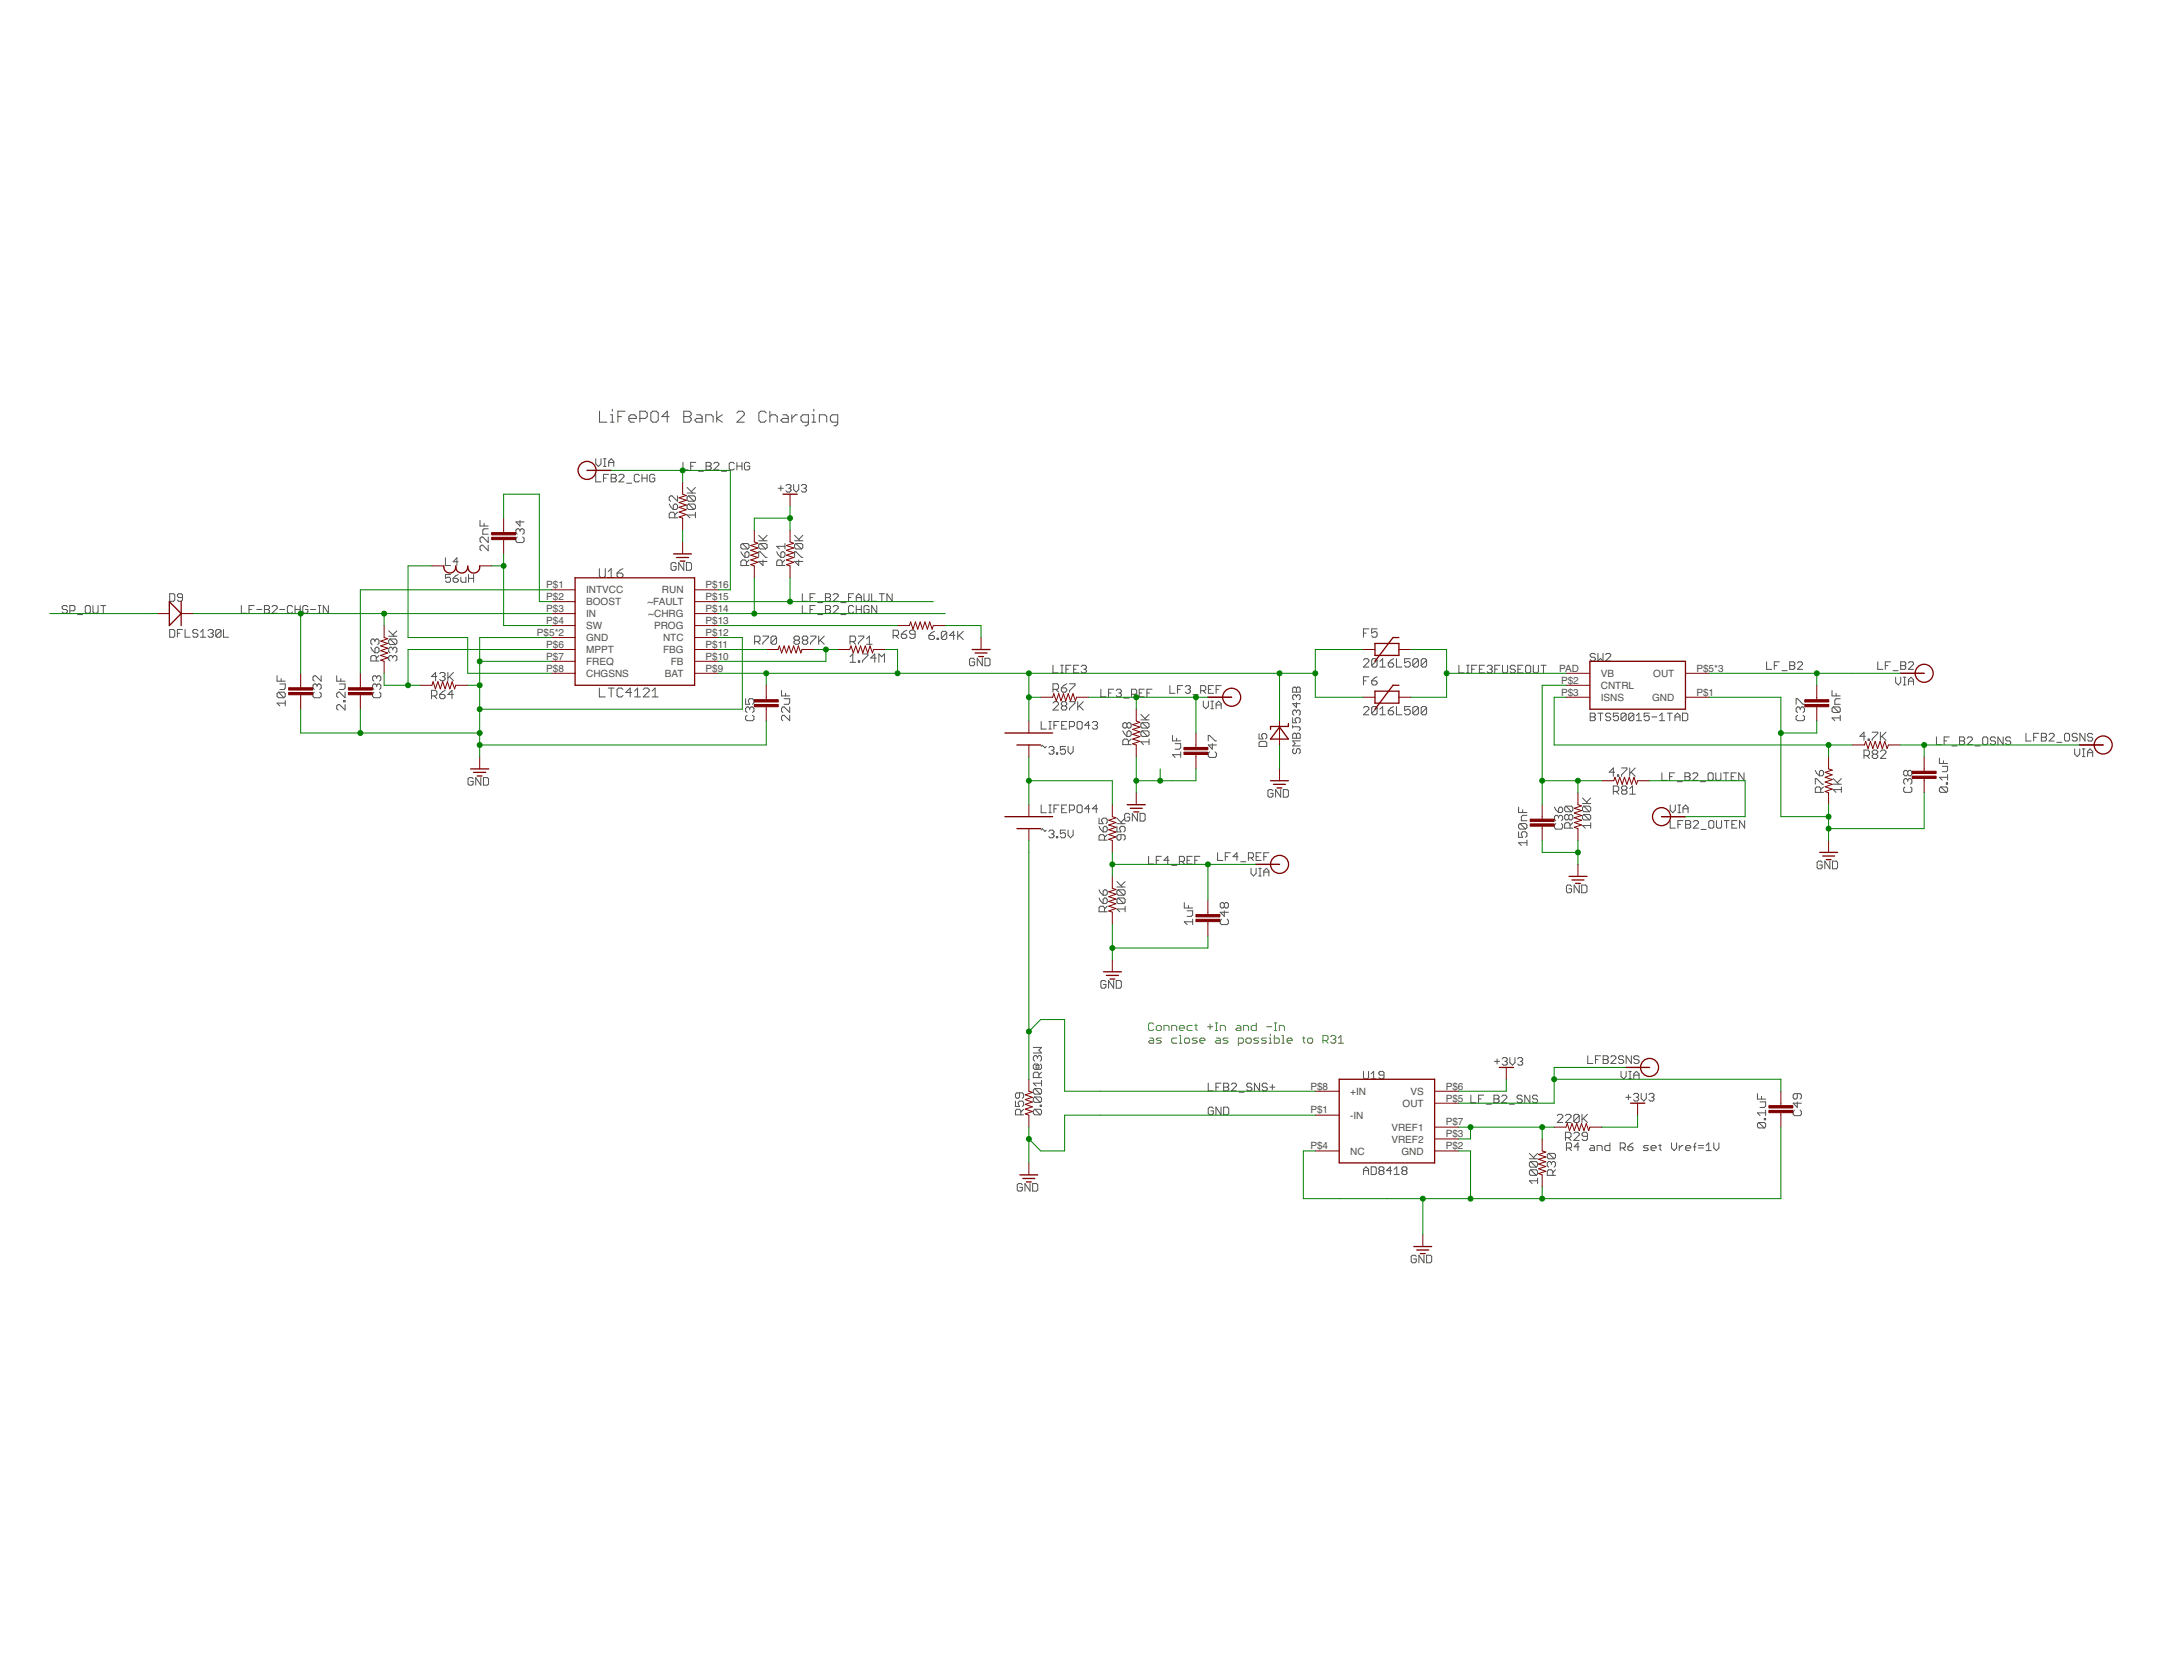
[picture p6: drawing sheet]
<svg xmlns="http://www.w3.org/2000/svg" width="279mm" height="216mm" viewBox="0 0 279 216" stroke-linecap="round" stroke-linejoin="round" font-family="sans-serif">
<defs><g id="words">
<g font-size="1.3" fill="#505050">
<text x="70.5" y="75.9">P$1</text>
<text x="70.5" y="77.4">P$2</text>
<text x="75.7" y="76.6">INTVCC</text>
<text x="85.5" y="76.6">RUN</text>
<text x="91.1" y="77.4">P$15</text>
<text x="91.1" y="75.9">P$16</text>
<text x="69.3" y="82.1">P$5*2</text>
<text x="70.5" y="79">P$3</text>
<text x="70.5" y="80.5">P$4</text>
<text x="70.5" y="83.6">P$6</text>
<text x="75.7" y="78.1">BOOST</text>
<text x="75.7" y="79.7">IN</text>
<text x="75.7" y="81.2">SW</text>
<text x="75.7" y="82.7">GND</text>
<text x="83.6" y="78.1">~FAULT</text>
<text x="83.7" y="79.7">~CHRG</text>
<text x="84.4" y="81.2">PROG</text>
<text x="85.6" y="82.7">NTC</text>
<text x="91.1" y="83.6">P$11</text>
<text x="91.1" y="82.1">P$12</text>
<text x="91.1" y="80.5">P$13</text>
<text x="91.1" y="79">P$14</text>
<text x="70.5" y="85.1">P$7</text>
<text x="70.5" y="86.7">P$8</text>
<text x="75.7" y="84.3">MPPT</text>
<text x="75.7" y="85.8">FREQ</text>
<text x="75.7" y="87.4">CHGSNS</text>
<text x="85.6" y="84.3">FBG</text>
<text x="85.8" y="87.4">BAT</text>
<text x="86.6" y="85.8">FB</text>
<text x="91.1" y="86.7">P$9</text>
<text x="91.1" y="85.1">P$10</text>
<text x="201.3" y="86.7">PAD</text>
<text x="201.6" y="88.2">P$2</text>
<text x="201.6" y="89.8">P$3</text>
<text x="206.7" y="88.9">CNTRL</text>
<text x="206.7" y="87.4">VB</text>
<text x="213.5" y="87.4">OUT</text>
<text x="219" y="86.7">P$5*3</text>
<text x="219" y="89.8">P$1</text>
<text x="206.7" y="90.4">ISNS</text>
<text x="213.3" y="90.4">GND</text>
<text x="169.2" y="143.7">P$1</text>
<text x="169.2" y="140.6">P$8</text>
<text x="174.3" y="141.3">+IN</text>
<text x="181.1" y="142.8">OUT</text>
<text x="182.1" y="141.3">VS</text>
<text x="186.7" y="142.2">P$5</text>
<text x="186.7" y="140.6">P$6</text>
<text x="169.2" y="148.3">P$4</text>
<text x="174.3" y="144.4">-IN</text>
<text x="174.3" y="149">NC</text>
<text x="179.7" y="147.5">VREF2</text>
<text x="179.7" y="145.9">VREF1</text>
<text x="180.9" y="149">GND</text>
<text x="186.7" y="148.3">P$2</text>
<text x="186.7" y="146.8">P$3</text>
<text x="186.7" y="145.2">P$7</text>
</g>
</g></defs>
<g fill="none" stroke="#808000" stroke-width=".13">
<path d="M148.5 134h.3l.1 .1v.5h-.4l-.2-.1 .2-.2h.4M148.9 132.2l-.1-.2h-.3l-.2 .2v.6l.2 .2h.3l.1-.2M149.3 132.5l.2-.2h.3l.1 .2v.3l-.1 .2h-.3l-.2-.2zM149.9 134h-.4l-.2 .1 .2 .2h.3l.1 .2-.1 .1h-.5M150.3 133v-.7h.5l.1 .2v.5M151.3 133v-.7h.5l.1 .2v.5M151.9 134h-.5l-.1 .1v.4l.1 .1h.5M152.3 132.7h.6v-.2l-.1-.2h-.4l-.1 .2v.3l.1 .2h.4M152.3 134.6h.3M152.3 133.6h.1v1M152.9 134.1l.2-.1h.3l.2 .1v.4l-.2 .1h-.3l-.2-.1zM153.9 132.3h-.5l-.1 .2v.3l.1 .2h.5"/>
<path d="M154.3 132.3h.3M154.4 132.2v.6l.2 .2M154.6 134h-.5l-.2 .1 .2 .2h.3l.2 .2-.2 .1h-.5M154.9 134.3h.7v-.2l-.2-.1h-.3l-.2 .1v.4l.2 .1h.3M155.9 132.5h.7M156.2 132.2v.6M156.9 132h.3M156.9 133h.3M157.1 132v1M157.1 134h.3l.2 .1v.5h-.5l-.2-.1 .2-.2h.5M157.6 133v-.7h.5l.1 .2v.5M158.6 134h-.5l-.2 .1 .2 .2h.3l.2 .2-.2 .1h-.5"/>
<path d="M159.7 132.3h.3l.2 .2v.5h-.5l-.1-.2 .1-.1h.5M159.9 134.6h.5l.1-.1v-.4l-.1-.1h-.5v.9M160.5 133v-.7h.5l.2 .2v.5M160.9 134.1l.1-.1h.4l.1 .1v.4l-.1 .1h-.4l-.1-.1zM162.2 132v1h-.5l-.2-.2v-.3l.2-.2h.5M162.5 134h-.5l-.1 .1 .1 .2h.4l.1 .2-.1 .1h-.5M163.5 134h-.5l-.1 .1 .1 .2h.4l.1 .2-.1 .1h-.5M163.5 132.5h.7M163.9 134h.1v.6M163.9 134.6h.3M164 133.5v.1M164.5 132h.3"/>
<path d="M164.5 133h.3M164.5 133.6v1h.5l.2-.1v-.4l-.2-.1h-.5M164.7 132v1M165.2 133v-.7h.5l.1 .2v.5M165.5 134.6h.3M165.5 133.6h.2v1M166.2 134.3h.6v-.2l-.1-.1h-.4l-.1 .1v.4l.1 .1h.4M168.2 134h.3M168.3 133.8v.7l.2 .1M168.8 134.1l.2-.1h.3l.2 .1v.4l-.2 .1h-.3l-.2-.1zM170.8 134.3h.5l.2-.2v-.3l-.2-.2h-.5v1M171.1 134.3l.4 .3"/>
<path d="M171.8 133.8l.2-.2h.3l.2 .2v.2l-.2 .1M172.1 134.1h.2M172.3 134.1l.2 .2v.2l-.2 .1h-.3l-.2-.1M172.8 134.6h.7M172.8 134l.3-.4v1"/>
</g>
<g fill="none" stroke="#505050" stroke-width=".13">
<path d="M76.9 59.2v.7l.4 .3 .3-.3v-.7M77.4 53.1v1.4h1M77.9 59.2h.4M78.1 59.2v1M78.6 59.7h.6M78.8 54.5h.5M78.8 53.5h.3v1M79.1 52.8v.3M79.8 53.8h.4M80.7 53.1h-.9v1.4M81.2 54h.9v-.2l-.2-.3h-.5l-.2 .3v.4l.2 .3h.5M82.6 54h.7l.3-.2v-.5l-.3-.2h-.7v1.4"/>
<path d="M84 53.3l.3-.2h.4l.3 .2v.9l-.3 .3h-.4l-.3-.3zM86.4 53.8h-1l.7-.7v1.4M88.2 59.7v.9h.6M88.3 53.1h.7l.2 .2v.2l-.2 .3 .2 .2v.2l-.2 .3h-.7zM88.3 53.8h.7M89.8 59.7h-.6v.9M89.9 53.5h.5l.3 .3v.7h-.8l-.2-.3 .2-.2h.8M91.1 54.5v-1h.7l.3 .3v.7M91.2 59.7h.5l.1 .1v.2l-.1 .2 .1 .1v.2l-.1 .1h-.5zM92.2 59.8l.1-.1h.3l.2 .1v.2l-.6 .6h.6M92.5 53.1v1.4M93.3 53.5l-.8 .5 .8 .5"/>
<path d="M94.8 59.8l-.2-.1h-.3l-.2 .1v.7l.2 .1h.3l.2-.1M95.1 53.3l.3-.2h.5l.2 .2v.2l-1 1h1M95.1 59.7v.9M95.8 59.7v.9M96.8 59.8l-.2-.1h-.3l-.2 .1v.7l.2 .1h.3l.2-.1v-.3h-.3M98.9 53.3l-.2-.2h-.5l-.2 .2v.9l.2 .3h.5l.2-.3M99.4 53.8l.2-.3h.5l.3 .3v.7M99.4 53.1v1.4M101.1 53.5h.4l.3 .3v.7h-.7l-.3-.3 .3-.2h.7M102.2 53.5v1M103 53.5h-.3l-.5 .5M104.4 54.5h-.7l-.3-.3v-.4l.3-.3h.7v1.2l-.3 .2h-.2"/>
<path d="M104.8 54.5h.5M104.8 53.5h.3v1M105.1 52.8v.3M105.8 54.5v-1h.7l.2 .3v.7M108.2 54.5h-.8l-.2-.3v-.4l.2-.3h.8v1.2l-.3 .2h-.2M8.7 78.3l-.2-.2h-.3l-.2 .2v.2l.2 .2h.3l.2 .1v.2l-.2 .1h-.3l-.2-.1M9 78.8h.5l.2-.1v-.4l-.2-.2h-.5v1M10 79.3h.7M11.2 78.1h.3l.2 .2v.7l-.2 .1h-.3l-.2-.1v-.7zM12 78.1v.9l.2 .1h.3l.2-.1v-.9M13 78.1h.7M13.3 78.1v1"/>
<path d="M21.9 76.6h.5l.2 .2v.6l-.2 .2h-.5zM23.6 77.1h-.5l-.2-.2v-.1l.2-.2h.3l.2 .2v.6l-.2 .2h-.3l-.2-.2M31.2 78.1v1h.6M32.2 78.7h.3M32.8 78.1h-.6v1M33.1 78.7h.7M34.1 78.1h.5l.2 .2v.2l-.2 .2 .2 .1v.2l-.2 .1h-.5zM34.1 78.7h.5M35.1 78.3l.2-.2h.3l.2 .2v.2l-.7 .6h.7M36.1 78.7h.7M37.8 78.3l-.2-.2h-.3l-.2 .2v.7l.2 .1h.3l.2-.1M38.1 78.7h.7"/>
<path d="M38.1 78.1v1M38.8 78.1v1M39.8 78.3l-.2-.2h-.3l-.2 .2v.7l.2 .1h.3l.2-.1v-.3h-.4M40.1 78.7h.6M41.1 78.1h.3M41.1 79.1h.3M41.3 78.1v1M42.4 78.1v1l-.7-1v1M57.5 72v1h.7M58.2 74.1h-.7v.5l.5-.1 .2 .1v.4l-.2 .1h-.3l-.2-.1M58.5 74.6h.5l.2 .2v.2l-.2 .1h-.3l-.2-.1zM59.2 72.5h-.7l.5-.5v1"/>
<path d="M59.2 74.1l-.4 .2-.3 .3M59.5 74.5v.5l.2 .1h.5v-.6M60.5 74.6h.7M60.5 74.1v1M61.2 74.1v1M62 67.2v.7h1M62.5 67.5v.4M63 69.3v.7l-.7-.7h-.2l-.1 .2v.3l.1 .2M63 70.4v.7l-.7-.7h-.2l-.1 .1v.4l.1 .2M63 68.2h-.5l-.2 .2v.5h.7M66.8 69.3l-.2 .2v.3l.2 .2h.7l.2-.2v-.3l-.2-.2M67.1 68.4l-.1-.2h-.2l-.2 .2v.4l.2 .1"/>
<path d="M67.1 68.4l.2-.2h.2l.2 .2v.4l-.2 .1M67.1 67.2v.7l-.5-.5h1.1M67.1 68.4v.2M76.9 61.2v1h.7M77.4 73.4v.9l.2 .2h.4l.1-.2v-.9M77.9 61.7h.4M77.9 60.2h.4M78.5 73.8l.4-.4v1.1M78.5 74.5h.8M78.6 61.2h-.7v1M78.6 60.2v-.7l.3-.3 .3 .3v.7M78.9 61.2h.5l.2 .2v.1l-.2 .2 .2 .2v.1l-.2 .2h-.5z"/>
<path d="M78.9 61.7h.5M79.7 74h.5l.2 .1v.2l-.2 .2h-.3l-.2-.2zM79.9 61.4l.2-.2h.3l.2 .2v.1l-.7 .7h.7M80.4 73.4l-.3 .2-.4 .4M80.9 62.4h.7M82.5 61.4l-.1-.2h-.3l-.2 .2v.6l.2 .2h.3l.1-.2M82.9 61.7h.6M82.9 61.2v1M83.5 61.2v1M84.5 61.4l-.1-.2h-.3l-.2 .2v.6l.2 .2h.3l.1-.2v-.3h-.3M86.4 65l.2 .4 .3 .3M86.9 65.2l.2-.2h.2l.2 .2v.4l-.2 .1h-.4z"/>
<path d="M87.1 66.8v-.5l-.2-.2h-.3l-.2 .2v.5h1.1M87.3 72.8l-.2-.2h-.3l-.2 .2v.6l.2 .2h.3l.2-.2v-.3h-.3M87.5 64v.7l-.7-.7h-.2l-.2 .2v.3l.2 .2M87.5 66.1l-.4 .4M88.3 72.6v1l-.7-1v1M88.6 72.6h.5l.2 .2v.6l-.2 .2h-.5zM88.7 63.6h1.1M88.7 62.9l.7 .7M88.9 64h.7l.2 .2v.3l-.2 .2M88.9 65h.7l.2 .2v.4l-.2 .1M88.9 65l-.2 .2v.4l.2 .1h.7M88.9 64l-.2 .2v.3l.2 .2h.7"/>
<path d="M88.9 65l.7 .7M88.9 64l.7 .7M89.2 60.2h.3M89.8 66.5h-1.1l.4 .3M89.8 66.1v.7M89.8 62.9l-.5 .5M90.2 60.8h.6M91.2 60.2h.5M93.2 60.8h.6M95.1 60.2h.7M95.7 71.2l.5 .7M95.8 70.1l-.1 .2v.4l.1 .1h.7"/>
<path d="M95.8 70.1h.7l.2 .2v.4l-.2 .1M95.8 70.1l.7 .7M96.2 71.4l.2-.2h.1l.2 .2v.3l-.2 .2h-.3zM96.4 73v-.5l-.2-.2h-.4l-.1 .2v.5h1M96.7 72.3l-.3 .3M98 71.9v-.7h.1l.7 .7h.2M98 69.8h1M98 69.1l.7 .7M98.1 70.1l-.1 .2v.4l.1 .1h.7M98.1 70.1h.7l.2 .2v.4l-.2 .1M98.1 70.1l.7 .7M98.5 72.3v.7l-.5-.5h1"/>
<path d="M99 69.1l-.5 .5M100.3 71.2l.2 .4 .3 .3M100.5 63h.6M100.8 71.4l.2-.2h.2l.1 .2v.3l-.1 .2h-.4zM100.8 62.7v.6M101 73v-.5l-.2-.2h-.3l-.2 .2v.5h1M101.3 72.3l-.3 .3M101.3 70.1v.7M101.3 70.5h-1l.3 .3M101.5 62.7l.1-.2h.4l.1 .2v.1l-.1 .2M101.8 63h.2M102 63l.1 .2v.1l-.1 .2h-.4l-.1-.2"/>
<path d="M102.5 62.5v.7l.3 .3 .3-.3v-.7M102.6 71.9v-.7h.2l.7 .7h.2M102.6 69.8h1.1M102.6 69.1l.7 .7M102.8 70.1l-.2 .2v.4l.2 .1h.7M102.8 70.1h.7l.2 .2v.4l-.2 .1M102.8 70.1l.7 .7M103.1 72.3v.7l-.5-.5h1.1M103.5 62.7l.1-.2h.3l.2 .2v.1l-.2 .2M103.6 76.6v1h.6M103.6 78.1v1h.6M103.7 69.1l-.6 .5"/>
<path d="M103.8 63h.1M103.9 63l.2 .2v.1l-.2 .2h-.3l-.1-.2M104.6 77.1h.3M104.6 78.7h.3M105.2 76.6h-.6v1M105.2 78.1h-.6v1M105.6 79.3h.6M105.6 77.8h.6M106.6 78.1h.5l.1 .2v.2l-.1 .2 .1 .1v.2l-.1 .1h-.5zM106.6 76.6h.5l.1 .2v.1l-.1 .2 .1 .2v.1l-.1 .2h-.5zM106.6 77.1h.5M106.6 78.7h.5"/>
<path d="M107.6 78.3l.1-.2h.4l.1 .2v.2l-.6 .6h.6M107.6 76.8l.1-.2h.4l.1 .2v.1l-.6 .7h.6M108.6 79.3h.6M108.6 77.8h.6M109.6 77.1h.3M110.2 76.6h-.6v1M110.2 78.3l-.2-.2h-.3l-.1 .2v.7l.1 .1h.3l.2-.1M110.6 77.1h.6M110.6 78.7h.6M110.6 77.6v-.7l.3-.3 .3 .3v.7M110.6 78.1v1M111.2 78.1v1"/>
<path d="M111.5 76.6v.8l.2 .2h.3l.2-.2v-.8M112.2 78.3l-.2-.2h-.3l-.2 .2v.7l.2 .1h.3l.2-.1v-.3h-.3M112.5 76.6v1h.7M113.2 78.1v1l-.7-1v1M113.5 76.6h.7M113.9 76.6v1M115.2 76.6v1l-.7-1v1M21.9 81.2h.5l.2 .2v.7l-.2 .1h-.5zM22.9 81.7h.3M23.6 81.2h-.7v1M23.9 81.2v1h.7M25.5 81.4l-.1-.2h-.4l-.1 .2v.2l.1 .1h.4l.1 .2v.2l-.1 .1h-.4l-.1-.1"/>
<path d="M25.9 82.2h.6M25.9 81.6l.3-.4v1M26.9 81.4l.1-.2h.4l.1 .2v.2l-.1 .1M27.2 81.7h.2M27.4 81.7l.1 .2v.2l-.1 .1h-.4l-.1-.1M28.5 81.4v.7l-.1 .1h-.4l-.1-.1M28.5 81.4l-.1-.2h-.4l-.1 .2v.7M28.5 81.4l-.6 .7M28.9 81.2v1h.6M35.8 87.2v.7h1M36 89.3h.7l.1 .2v.4l-.1 .1M36 89.3l-.2 .2v.4l.2 .1h.7"/>
<path d="M36 89.3l.7 .7M36.1 88.3h.7v.5l-.1 .2h-.6M36.3 87.6v.3M36.8 90.7h-1l.3 .4M36.8 90.4v.7M40.6 89.3l-.2 .2v.4l.2 .1h.7l.2-.1v-.4l-.2-.2M40.9 88.4l-.2-.1h-.1l-.2 .1v.4l.2 .2M40.9 88.4l.2-.1h.2l.2 .1v.4l-.2 .2M40.9 88.4v.2M41.5 87.2v.7l-.8-.7h-.1l-.2 .2v.3l.2 .2M43.5 87.2v.7h1.1M43.8 88.3h.8v.5l-.2 .2h-.6"/>
<path d="M44 87.6v.3M44.4 90.4h.2v.2h-.2zM44.6 89.3v.7l-.8-.7h-.1l-.2 .2v.4l.2 .1M44.6 90.9v.7l-.8-.7h-.1l-.2 .2v.4l.2 .1M47.9 83.5l.1 .4 .4 .3M48.3 89.3l-.2 .2v.4l.2 .1h.7l.2-.1v-.4l-.2-.2M48.4 82.7l-.2-.2h-.2l-.1 .2v.3l.1 .2M48.4 82.7l.2-.2h.2l.1 .2v.3l-.1 .2M48.4 82.7v.1M48.6 85.3v-.5l-.2-.2h-.4l-.1 .2v.5h1M48.6 83.5h.2l.1 .2v.4l-.1 .1h-.4v-.5zM48.6 88.4l-.1-.1h-.2l-.2 .1v.4l.2 .2"/>
<path d="M48.6 88.4l.2-.1h.2l.2 .1v.4l-.2 .2M48.6 87.4l-.1-.2h-.2l-.2 .2v.3l.2 .2M48.6 87.4l.2-.2h.2l.2 .2v.3l-.2 .2M48.6 87.4v.2M48.6 88.4v.2M48.9 84.6l-.3 .3M50.2 82.1h1M50.2 81.4l.7 .7M50.4 82.5l-.2 .2v.3l.2 .2h.7M50.4 82.5h.7l.1 .2v.3l-.1 .2M50.4 82.5l.7 .7M50.7 84.8l-.2-.2h-.1l-.2 .2v.3l.2 .2"/>
<path d="M50.7 83.7l-.2-.2h-.1l-.2 .2v.4l.2 .1M50.7 84.8l.2-.2h.2l.1 .2v.3l-.1 .2M50.7 83.7v.2M50.7 84.8v.1M50.7 83.7l.2-.2h.2l.1 .2v.4l-.1 .1M51.2 81.4l-.5 .5M55.7 89.8h.5l.2-.2v-.3l-.2-.2h-.5v1.1M56 89.8l.4 .4M56.4 87.3h-.7l.5-.5v1M56.8 87l.1-.2h.4l.2 .2v.1l-.2 .2M56.8 89.6h.5l.2 .2v.2l-.2 .2h-.4l-.1-.2zM57.1 87.3h.2"/>
<path d="M57.3 87.3l.2 .2v.2l-.2 .1h-.4l-.1-.1M57.5 89.1l-.7 .5M57.8 86.8v1M58 87.3l.5 .5M58.5 86.8l-.7 .7M58.5 89.6h-.7l.6-.5v1.1M77.4 88.8v1.1h.7M78.5 88.8h.8M78.9 88.8v1.1M80.4 89l-.2-.2h-.3l-.2 .2v.7l.2 .2h.3l.2-.2M81.6 89.4h-.8l.6-.6v1.1M81.9 89.9h.8"/>
<path d="M81.9 89.2l.4-.4v1.1M83.1 89l.1-.2h.4l.2 .2v.2l-.7 .7h.7M84.2 89.9h.8M84.2 89.2l.4-.4v1.1M96.3 90.2v.7h.5l-.2-.4v-.1l.2-.2h.4l.1 .2v.3l-.1 .2M96.5 92.3l-.2 .2v.3l.2 .2h.7l.1-.2v-.3l-.1-.2M96.8 91.4l-.2-.2h-.1l-.2 .2v.4l.2 .1M96.8 91.4l.2-.2h.2l.1 .2v.4l-.1 .1M96.8 91.4v.2M97.4 82.8h.6l.1-.2v-.3l-.1-.2h-.6v1M97.8 82.8l.3 .3M98.5 82.1h.7v.2l-.7 .7v.1"/>
<path d="M100.3 82.3l-.2-.2h-.4l-.2 .2v.7M100.3 82.3v.7l-.2 .1h-.4l-.2-.1M100.3 82.3l-.8 .7M100.9 89.1v.7h1.1M101.2 90.2h.8v.5l-.2 .2h-.6M101.4 89.5v.3M102 91.2v.7l-.8-.7h-.1l-.2 .2v.4l.2 .1M102 92.3v.7l-.8-.7h-.1l-.2 .2v.3l.2 .2M102.7 82.6l-.2-.2v-.1l.2-.2h.3l.2 .2v.1l-.2 .2M102.7 82.6l-.2 .2v.2l.2 .1h.3l.2-.1v-.2l-.2-.2M102.7 82.6h.3M103.8 82.6l-.2-.2v-.1l.2-.2h.3l.2 .2v.1l-.2 .2"/>
<path d="M103.8 82.6l-.2 .2v.2l.2 .1h.3l.2-.1v-.2l-.2-.2M103.8 82.6h.3M104.6 82.1h.7v.2l-.7 .7v.1M105.7 82.1v1M105.9 82.6l.5 .5M106.4 82.1l-.7 .7M109.7 82.8h.6l.2-.2v-.3l-.2-.2h-.6v1M109.7 84.8l.4-.4v1.1M109.7 85.5h.8M110.1 82.8l.4 .3M110.8 82.1h.7v.2l-.7 .7v.1M110.8 85.3h.2v.2h-.2z"/>
<path d="M111.4 84.4h.7v.2l-.7 .7v.2M111.9 83.1h.7M111.9 82.4l.3-.3v1M113.1 84.9h-.7l.5-.5v1.1M113.5 85.5v-1.1l.3 .4 .4-.4v1.1M115.3 82h.5l.2-.1v-.4l-.2-.2h-.5v1.1M115.7 82l.3 .4M116.4 81.9h.5l.2 .1v.2l-.2 .2h-.4l-.1-.2zM117.1 81.3l-.4 .2-.3 .4M118.2 81.9h-.6l-.2-.2v-.2l.2-.2h.4l.2 .2v.7l-.2 .2h-.4l-.2-.2M119.9 82h.6l.1 .2v.2l-.1 .1h-.4l-.2-.1zM120.6 81.5l-.3 .1-.4 .4"/>
<path d="M121 82.4h.2v.1h-.2zM122.2 81.6v.8l-.1 .1h-.4l-.2-.1M122.2 81.6l-.1-.1h-.4l-.2 .1v.8M122.2 81.6l-.7 .8M123.3 82h-.7l.5-.5v1M123.7 81.5v1M123.8 82l.6 .5M124.4 81.5l-.7 .7M125.8 85.1l-.1-.2h-.4l-.1 .2v.7l.1 .1h.4l.1-.1v-.4h-.3M126.8 84.9v1l-.6-1v1M127.2 84.9h.5l.1 .2v.7l-.1 .1h-.5zM134.4 93.1v1h.7"/>
<path d="M134.4 96.3l.2-.1 .3 .3 .2-.2M135.4 94.1h.3M135.4 93.1h.3M135.4 96.5l.2-.2h.3l.2 .2v.2l-.2 .1M135.6 93.1v1M135.7 96.8h.2M135.9 96.8l.2 .2v.2l-.2 .1h-.3l-.2-.1M136 90.7l.1-.1h.4l.2 .1v.2l-.7 .7h.7M136 89h.5l.2-.2v-.4l-.2-.2h-.5v1.1M136 85.9v.9h.6M136.1 93.6h.3M136.3 89l.4 .3"/>
<path d="M136.4 97.2h.2v.1h-.2zM136.7 93.1h-.6v1M136.9 86.8h.4M136.9 85.9h.4M137 88.8h.6l.1 .2v.1l-.1 .2h-.4l-.2-.2zM137.1 93.6h.3M137.1 85.9v.9M137.2 91.1l-.2 .2v.1l.2 .2h.4l.1-.2v-.1l-.1-.2M137.2 91.1l-.2-.2v-.2l.2-.1h.4l.1 .1v.2l-.1 .2M137.2 91.1h.4M137.6 96.3h-.7v.5l.3-.1h.2l.2 .1v.4l-.2 .1h-.3l-.2-.1M137.6 86.4h.3"/>
<path d="M137.7 93.1h-.6v1h.6M137.7 88.2l-.3 .2-.4 .4M137.9 96.3v.7l.3 .3 .4-.3v-.7M138.1 93.8h.5l.1-.2v-.3l-.1-.2h-.5v1M138.1 88.2h.7v.2l-.7 .7v.2M138.1 90.6h.7v.1l-.7 .7v.2M138.3 85.9h-.7v.9M138.6 86.4h.3M139.1 93.3l.1-.2h.4l.1 .2v.6l-.1 .2h-.4l-.1-.2zM139.1 90.6v1M139.3 85.9h-.7v.9h.7M139.3 91.1l.6 .5"/>
<path d="M139.6 86l.2-.1h.3l.2 .1v.2l-.2 .2M139.9 90.6l-.8 .7M139.9 86.4h.2M140.1 86.4l.2 .1v.2l-.2 .1h-.3l-.2-.1M140.7 93.6h-.6l.4-.5v1M141 93.3l.2-.2h.3l.2 .2v.1l-.2 .2M141.4 93.6h.1M141.5 93.6l.2 .2v.1l-.2 .2h-.3l-.2-.2M142.1 88.9v1h.7M143.1 89.4h.3M143.8 88.9h-.7v1M144.1 89.1l.2-.2h.3l.2 .2v.2l-.2 .1"/>
<path d="M144.4 89.4h.2M144.6 89.4l.2 .2v.2l-.2 .1h-.3l-.2-.1M145 94.3l.5 .7M145.1 90.1h.7M145.5 94.5l.2-.2h.2l.1 .2v.3l-.1 .2h-.4zM145.5 93.4l-.2-.1h-.1l-.2 .1v.4l.2 .2h.1l.2-.2M145.5 93.4l.2-.1h.2l.1 .1v.4l-.1 .2h-.2l-.2-.2M145.5 93.4v.4M145.7 96.1v-.5l-.2-.2h-.3l-.2 .2v.5h1M146 95.4l-.3 .3M146.1 89.6h.5l.2-.2v-.3l-.2-.2h-.5v1M146.4 89.6l.4 .3"/>
<path d="M147.1 89.4h.3M147.3 92.9h1.1M147.3 92.2l.7 .7M147.5 93.3h.7l.2 .1v.4l-.2 .2M147.5 94.3h.7l.2 .2v.3l-.2 .2M147.5 94.3l-.2 .2v.3l.2 .2h.7M147.5 93.3l-.2 .1v.4l.2 .2h.7M147.5 94.3l.7 .7M147.5 93.3l.7 .7M147.7 88.9h-.6v1h.6M148.1 89.4h.3M148.4 95.7h-1.1l.3 .4"/>
<path d="M148.4 95.4v.7M148.4 92.2l-.6 .5M148.7 88.9h-.6v1M151 88.5v1h.7M151.4 94.9v.7h1M151.7 96h.7v.5l-.1 .2h-.6M151.9 95.3v.3M152 89h.4M152.4 97.4h-1l.3 .3M152.4 97v.7M152.7 88.5h-.7v1M153 88.6l.2-.1h.3l.2 .1v.2l-.2 .2"/>
<path d="M153.4 89h.1M153.5 89l.2 .1v.2l-.2 .2h-.3l-.2-.2M154 89.6h.7M155 89.1h.5l.2-.1v-.4l-.2-.1h-.5v1M155.3 89.1l.4 .4M155.4 90.5v.6l.3 .4 .3-.4v-.6M156 95.6v-.7h.2l.7 .7h.2M156 89h.3M156.2 97l-.2 .2v.4l.2 .1h.7l.2-.1v-.4l-.2-.2M156.3 91.5h.4M156.3 90.5h.4M156.5 90.5v1"/>
<path d="M156.5 96v.7l-.5-.6h1.1M156.7 88.5h-.7v1h.7M157 89h.3M157 91.5v-.7l.3-.3 .4 .3v.7M157 91h.7M157.7 88.5h-.7v1M162.6 95.8l.1-.1h.7l.2 .1v.5h-1zM162.6 94.7v.7h.5l-.2-.4v-.2l.2-.1h.3l.2 .1v.4l-.2 .2M166.9 88.8l.2-.1 .3 .1 .2-.1h.1l.2 .1v.5h-1zM166.9 92.6v.7h.5l-.2-.5 .2-.2h.3l.2 .2v.3l-.2 .2M166.9 93.6v.4M166.9 94.8l.2-.2h.1l.2 .2 .2-.2h.1l.2 .2v.5h-1z"/>
<path d="M166.9 93.8h.8l.2 .2v.1l-.2 .2M167.1 96.6l-.2 .2v.3l.2 .2h.1l.2-.2v-.3l.2-.2h.1l.2 .2v.3l-.2 .2M167.4 91.8l.2-.2h.1l.2 .2v.3l-.2 .2M167.4 91.8l-.2-.2h-.1l-.2 .2v.3l.2 .2M167.4 89.8l-.2-.1-.3 .1v.3l.2 .2M167.4 88.8v.5M167.4 89.8v.2M167.4 90.7v.6l-.5-.5h1M167.4 91.8v.2M167.4 94.8v.5M167.4 89.8l.2-.1h.1l.2 .1v.3l-.2 .2M167.9 95.6h-1l.3 .3-.3 .4h1"/>
<path d="M176 85.2l.2-.2h.4l.1 .2v.2l-.7 .7h.7M176 91.4l.2-.2h.4l.1 .2v.1l-.7 .7h.7M176 81.7h.4M176 87.9h.4M176.7 81.2h-.7v1M176.7 87.3h-.7v1.1M177.1 87.9h.5l.2 .1v.2l-.2 .2h-.3l-.2-.2zM177.8 85.2v.7l-.2 .2h-.3l-.2-.2M177.8 85.2l-.2-.2h-.3l-.2 .2v.7M177.8 81.2h-.7v.5l.4-.2h.1l.2 .2v.3l-.2 .2h-.3l-.2-.2M177.8 91.4l-.2-.2h-.3l-.2 .2v.7M177.8 91.4v.7l-.2 .1h-.3l-.2-.1"/>
<path d="M177.8 85.2l-.7 .7M177.8 91.4l-.7 .7M177.8 87.3l-.3 .2-.4 .4M178.2 86.1h.7M178.2 85.4l.3-.4v1.1M178.2 91.5l.3-.3v1M178.2 92.2h.7M179.2 85.6h.6l.1 .1v.2l-.1 .2h-.4l-.2-.2zM179.2 91.7h.6l.1 .2v.2l-.1 .1h-.4l-.2-.1zM179.9 85l-.3 .2-.4 .4M179.9 91.2l-.3 .2-.4 .3M180.3 85v1.1h.7"/>
<path d="M180.3 91.2v1h.7M182.1 85h-.7v.6l.5-.2 .2 .2v.3l-.2 .2h-.4l-.1-.2M182.1 91.2h-.7v.5l.5-.2 .2 .2v.4l-.2 .1h-.4l-.1-.1M183.1 85.2v.7l-.1 .2h-.4l-.2-.2M183.1 85.2l-.1-.2h-.4l-.2 .2v.7M183.1 91.4l-.1-.2h-.4l-.2 .2v.7M183.1 91.4v.7l-.1 .1h-.4l-.2-.1M183.1 85.2l-.7 .7M183.1 91.4l-.7 .7M184.2 85.2v.7l-.2 .2h-.3l-.2-.2M184.2 91.4v.7l-.2 .1h-.3l-.2-.1M184.2 85.2l-.2-.2h-.3l-.2 .2v.7"/>
<path d="M184.2 91.4l-.2-.2h-.3l-.2 .2v.7M184.2 85.2l-.7 .7M184.2 91.4l-.7 .7M188.4 85.9v.9h.6M189.4 86.8h.3M189.4 85.9h.3M189.5 85.9v.9M190 86.4h.4M190.7 85.9h-.7v.9M191 86.4h.3M191.7 85.9h-.7v.9h.7M192 86l.2-.1h.3l.2 .1v.2l-.2 .2"/>
<path d="M192.3 86.4h.2M192.5 86.4l.2 .1-.2 .3h-.3l-.2-.1M193 86.4h.3M193.7 85.9h-.7v.9M194 85.9v.8l.2 .1h.3l.1-.1v-.8M195.6 86l-.1-.1h-.3l-.2 .1v.2l.2 .2h.3l.1 .1v.2l-.1 .1h-.3l-.2-.1M196 86.4h.3M196.6 85.9h-.6v.9h.6M197 86l.1-.1h.4l.1 .1v.7l-.1 .1h-.4l-.1-.1zM198 85.9v.8l.1 .1h.4l.1-.1v-.8M199 85.9h.6M199.3 85.9v.9"/>
<path d="M205.3 92h.5l.2 .2v.2l-.2 .1 .2 .3-.2 .2h-.5zM205.3 92.5h.5M206 84.5l-.2-.2h-.3l-.2 .2v.1l.2 .2h.3l.2 .2-.2 .3h-.3l-.2-.2M206.3 84.3v1l.4-.3 .3 .3v-1M206.3 92h.7M206.7 92v1M207.3 84.5l.2-.2h.3l.2 .2v.1l-.7 .7h.7M208 92.2l-.2-.2h-.3l-.2 .2v.2l.2 .1h.3l.2 .2v.1l-.2 .2h-.3l-.2-.2M208.5 99.7h-.7l.5-.6v1.1M208.8 100h.2v.2h-.2zM209 92h-.7v.5l.3-.1h.2l.2 .1v.3l-.2 .2h-.3l-.2-.2M209.4 99.1h.7v.2l-.7 .7v.2"/>
<path d="M210 92.2l-.2-.2h-.3l-.2 .2v.6M210 92.2v.6l-.2 .2h-.3l-.2-.2M210 92.2l-.7 .6M210.4 99.1v1.1M210.6 99.7l.5 .5M210.9 92.2l-.1-.2h-.3l-.2 .2v.6M210.9 92.2v.6l-.1 .2h-.3l-.2-.2M210.9 92.2l-.6 .6M211.1 99.1l-.7 .7M211.3 93h.6M211.3 92.4l.3-.4v1M212.9 92h-.6v.5l.3-.1h.2l.1 .1v.3l-.1 .2h-.4l-.1-.2"/>
<path d="M213.3 92.5h.6M214.3 93h.6M214.3 92.4l.3-.4v1M214.6 99.7v1h.6M215.3 92h.6M215.6 92v1M216.2 99.7h-.6v1M216.3 92.5h.6M216.3 93v-.6l.3-.4 .3 .4v.6M217.2 92h.5l.2 .2v.6l-.2 .2h-.5zM217.6 99.7h.4l.2 .2v.2l-.2 .1 .2 .2v.1l-.2 .2h-.4zM218.5 99.9l.2-.2h.3l.2 .2v.2l-.7 .6h.7"/>
<path d="M220.5 99.9l.2-.2h.3l.2 .2v.6l-.2 .2h-.3l-.2-.2zM221.5 99.7v.8l.2 .2h.3l.2-.2v-.8M222.5 99.7h.7M222.8 99.7v1M224.2 99.7h-.7v1h.7M225.2 99.7v1l-.7-1v1M228.1 85.4v1h.6M229.1 85.9h.3M229.7 85.4h-.6v1M230.1 86.6h.6M231.1 85.4h.5l.1 .2v.1l-.1 .2 .1 .2v.1l-.1 .2h-.5zM231.1 85.9h.5"/>
<path d="M231.9 90.9v-.7h.2l.7 .7h.2M232.1 85.6l.1-.2h.4l.1 .2v.1l-.6 .7h.6M232.1 92.3l-.2 .2v.3l.2 .2h.7l.2-.2v-.3l-.2-.2M232.4 91.4l-.1-.2h-.2l-.2 .2v.4l.2 .1M232.4 91.4l.2-.2h.2l.2 .2v.4l-.2 .1M232.4 91.4v.2M234.4 99.4l.1 .4 .4 .3M234.9 99.6l.2-.2h.2l.1 .2v.3l-.1 .2h-.4zM236.5 89.1v.7h1.1M236.7 91.2h.7l.2 .2v.4l-.2 .1M236.7 91.2l-.2 .2v.4l.2 .1h.7M236.7 91.2l.7 .7"/>
<path d="M237.1 89.5v.3M237.6 90.2h-.5l-.2 .2v.5h.7M237.6 92.6h-1.1l.4 .4M237.6 92.3v.7M240.7 97.5h.5l.2-.2v-.3l-.2-.2h-.5v1.1M240.8 95h-.7l.6-.5v1M241 97.5l.4 .4M241.2 95.4h.2v.1h-.2zM241.7 94.5h.7v.2l-.7 .7v.1M241.9 97.3h.4M241.9 97.3l-.2-.1v-.2l.2-.2h.4l.1 .2v.2l-.1 .1M241.9 97.3l-.2 .2v.2l.2 .2h.4l.1-.2v-.2l-.1-.2"/>
<path d="M242.4 85.4v1h.7M242.8 94.5v1M242.8 97l.2-.2h.3l.2 .2v.2l-.7 .7h.7M243 95l.5 .5M243.4 85.9h.4M243.5 94.5l-.7 .7M244.1 85.4h-.7v1M244.4 86.6h.7M244.8 87.4v.7l.3 .3 .3-.3v-.7M245.4 85.4h.5l.2 .2v.1l-.2 .2 .2 .3-.2 .2h-.5zM245.4 85.9h.5M245.7 88.4h.4"/>
<path d="M245.7 87.4h.4M245.9 87.4v1M246.3 99.6l.2-.2h.2l.1 .2v.3l-.1 .2h-.2l-.2-.2M246.3 99.6l-.2-.2h-.1l-.2 .2v.3l.2 .2h.1l.2-.2M246.3 99.6v.3M246.4 87.9h.7M246.4 85.6l.2-.2h.3l.2 .2v.1l-.7 .7h.7M246.4 88.4v-.7l.3-.3 .4 .3v.7M250 95.1v1h.7M250.4 97.8v.7h1.1M250.8 98.9h.7v.5l-.2 .2h-.5M250.9 98.2v.3"/>
<path d="M251 95.6h.3M251.5 99.9v.8M251.7 95.1h-.7v1M252 96.3h.7M253 95.6h.5M253 95.1h.5l.2 .2v.1l-.2 .2 .2 .2v.1l-.2 .2h-.5zM254 95.3l.1-.2h.4l.2 .2v.1l-.7 .7h.7M255 96.3h.7M256.1 95.1h.4l.1 .2v.6l-.1 .2h-.4l-.1-.2v-.6zM257.6 95.3l-.1-.2h-.4l-.1 .2v.1l.1 .2h.4l.1 .2v.1l-.1 .2h-.4l-.1-.2M258.6 95.1v1l-.6-1v1M259.6 95.3l-.1-.2h-.4l-.1 .2v.1l.1 .2h.4l.1 .2v.1l-.1 .2h-.4l-.1-.2"/>
<path d="M261.6 94.6v1h.6M262.6 95.1h.3M263.2 94.6h-.6v1M263.6 94.6h.5l.1 .2v.2l-.1 .1 .1 .2v.2l-.1 .1h-.5zM263.6 95.1h.5M264.6 94.8l.1-.2h.3l.2 .2v.2l-.6 .6h.6M265.6 95.8h.6M266.7 94.6h.3l.2 .2v.7l-.2 .1h-.3l-.1-.1v-.7zM267.9 96.6v.7l.3 .3 .3-.3v-.7M268.2 94.8l-.2-.2h-.3l-.2 .2v.2l.2 .1h.3l.2 .2v.2l-.2 .1h-.3l-.2-.1M268.9 97.6h.3M268.9 96.6h.3"/>
<path d="M269 96.6v1M269.2 94.6v1l-.7-1v1M269.5 97.6v-.6l.4-.4 .3 .4v.6M269.5 97.1h.7M270.2 94.8l-.2-.2h-.3l-.2 .2v.2l.2 .1h.3l.2 .2v.2l-.2 .1h-.3l-.2-.1M61.1 100.5l-.2-.1h-.3l-.2 .1v.7l.2 .1h.3l.2-.1v-.4h-.3M62.1 100.4v.9l-.7-.9v.9M62.4 100.4h.5l.2 .1v.7l-.2 .1h-.5zM134.4 103.9v1h.7M134.4 107.1l.2-.1 .3 .3 .2-.2M135.4 107.3l.2-.2h.3l.2 .2v.2l-.2 .1M135.4 104.9h.3"/>
<path d="M135.4 103.9h.3M135.6 103.9v1M135.7 107.6h.2M135.9 107.6l.2 .2v.1l-.2 .2h-.3l-.2-.2M136.1 104.4h.3M136.4 107.9h.2v.2h-.2zM136.7 103.9h-.6v1M137.1 104.4h.3M137.6 107.1h-.7v.5l.3-.1h.2l.2 .1v.3l-.2 .2h-.3l-.2-.2M137.7 103.9h-.6v1h.6M137.9 107.1v.7l.3 .3 .4-.3v-.7M138.1 104.5h.5l.1-.1v-.3l-.1-.2h-.5v1"/>
<path d="M139.2 103.9h.4l.1 .2v.6l-.1 .2h-.4l-.1-.2v-.6zM140.7 104.4h-.6l.4-.5v1M141.7 104.4h-.7l.5-.5v1M141.9 105.6v.7h.5l-.2-.4v-.1l.2-.2h.4l.2 .2v.3l-.2 .2M141.9 115.9l.2 .3 .3 .4M141.9 106.6l.2 .4 .3 .4M141.9 114.8l.2 .4 .3 .3M142.4 115l.2-.2h.2l.2 .2v.4l-.2 .1h-.4zM142.6 108.4v-.5l-.2-.2h-.3l-.2 .2v.5h1.1M142.6 106.6h.2l.2 .2v.4l-.2 .2h-.4v-.6zM142.6 115.9h.2l.2 .2v.3l-.2 .2h-.4v-.5zM142.6 117.7v-.6l-.2-.2h-.3l-.2 .2v.6h1.1"/>
<path d="M143 107.7l-.4 .4M143 116.9l-.4 .4M144.2 106.6v.8h.5l-.1-.6 .1-.2h.4l.2 .2v.4l-.2 .2M144.2 106.3h1.1M144.2 105.6l.7 .7M144.2 114.5h1.1M144.2 113.8l.7 .7M144.4 114.8h.7l.2 .2v.4l-.2 .1M144.4 115.9h.7l.2 .2v.3l-.2 .2M144.4 114.8l-.2 .2v.4l.2 .1h.7M144.4 115.9l-.2 .2v.3l.2 .2h.7M144.4 115.9l.7 .7"/>
<path d="M144.4 114.8l.7 .7M144.7 107.7v.5l-.1 .2h-.2l-.2-.2v-.3l.2-.2h.7l.2 .2v.3l-.2 .2M145.3 116.9v.8M145.3 105.6l-.6 .5M145.3 117.3h-1.1l.4 .4M145.3 113.8l-.6 .5M145.9 105.1l-.2-.1h-.3l-.2 .1v.7l.2 .2h.3l.2-.2v-.3h-.4M146.9 105v1l-.7-1v1M147.2 105h.5l.1 .1v.7l-.1 .2h-.5zM148.3 110.5v1h.6M149.3 111h.3M149.9 110.5h-.6v1"/>
<path d="M150.9 111h-.6l.5-.5v1M151.3 111.7h.6M152.3 111.2h.5l.1-.2v-.3l-.1-.2h-.5v1M152.6 111.2l.3 .3M152.9 116.5v.7h1.1M153.3 117.5h.7v.6l-.2 .2h-.5M153.3 111h.3M153.4 116.8v.4M153.9 110.5h-.6v1h.6M154 119h-1.1l.4 .3M154 118.6v.7M154.3 111h.3"/>
<path d="M154.9 110.5h-.6v1M157.2 110v1h.7M157.7 118.6l-.2 .2v.3l.2 .2h.7l.2-.2v-.3l-.2-.2M158.1 117.5v.8l-.6-.6h1.1M158.1 116.6l-.2-.1h-.2l-.2 .1v.4l.2 .2h.2l.2-.2M158.1 116.6l.1-.1h.2l.2 .1v.4l-.2 .2h-.2l-.1-.2M158.1 116.6v.4M158.2 110.6h.3M158.9 110h-.7v1M159.9 110.6h-.7l.5-.6v1M160.2 111.2h.6M161.2 110.7h.5l.1-.1v-.4l-.1-.2h-.5v1"/>
<path d="M161.5 110.7l.3 .3M161.5 112.1v.6l.3 .4 .4-.4v-.6M162.2 110.6h.3M162.5 113.1h.3M162.5 112.1h.3M162.7 112.1v1M162.8 110h-.6v1h.6M163.2 110.6h.3M163.2 113.1v-.7l.3-.3 .3 .3v.7M163.2 112.5h.6M163.8 110h-.6v1M164.4 102l-.2-.1h-.3l-.2 .1v.7l.2 .2h.3l.2-.2v-.3h-.4"/>
<path d="M165.4 101.9v1l-.7-1v1M165.7 101.9h.5l.1 .1v.7l-.1 .2h-.5zM196.1 104.2v.7h1M196.1 107.3v.8h.5l-.2-.4v-.2l.2-.2h.4l.1 .2v.4l-.1 .2M196.3 106.3h.7l.1 .2v.3l-.1 .2M196.3 106.3l-.2 .2v.3l.2 .2h.7M196.3 106.3l.7 .7M196.6 104.5v.4M197.1 105.2h-.5l-.2 .2v.5h.7M197.1 108.8h-1l.3 .3M197.1 108.4v.7M200.7 104.2l.2 .3 .3 .4"/>
<path d="M200.9 106.3l-.2 .2v.3l.2 .2h.7l.2-.2v-.3l-.2-.2M201.2 104.3l.2-.1h.2l.2 .1v.4l-.2 .2h-.4zM201.2 105.4l-.2-.2h-.1l-.2 .2v.3l.2 .2M201.2 105.4l.2-.2h.2l.2 .2v.3l-.2 .2M201.2 105.4v.2M202.2 104l-.2 .2v.4l.2 .2h.7M202.2 104h.7l.2 .2v.4l-.2 .2M202.2 104l.7 .8M202.5 105.3l-.1-.2h-.2l-.2 .2v.3l.2 .2h.2l.1-.2M202.5 105.3l.2-.2h.2l.2 .2v.3l-.2 .2h-.2l-.2-.2M202.5 105.3v.3M202.7 106.9v-.6l-.2-.1h-.3l-.2 .1v.6h1.1"/>
<path d="M202.9 114.4l-.2-.2h-.3l-.2 .2v.6l.2 .2h.3l.2-.2v-.3h-.3M203.1 106.2l-.4 .3M203.9 114.2v1l-.7-1v1M204.2 114.2h.5l.2 .2v.6l-.2 .2h-.5zM204.3 103.7h1.1M204.3 103l.7 .7M204.5 104h.7l.2 .2v.4l-.2 .2M204.5 105.1h.7l.2 .2v.3l-.2 .2M204.5 105.1l-.2 .2v.3l.2 .2h.7M204.5 104l-.2 .2v.4l.2 .2h.7M204.5 105.1l.7 .7M204.5 104l.7 .8"/>
<path d="M205.4 106.5h-1.1l.4 .4M205.4 106.2v.7M205.4 103l-.5 .5M208.3 102.1h.5l.2-.1v-.4l-.2-.2h-.5v1.1M208.6 102.1l.4 .4M209.5 102l-.1-.2v-.2l.1-.2h.4l.2 .2v.2l-.2 .2M209.5 102l-.1 .1v.2l.1 .2h.4l.2-.2v-.2l-.2-.1M209.5 102h.4M210.4 102.5h.7M210.4 101.8l.4-.4v1.1M215.6 100.2h.3M215.6 103.9v.6l.4 .4 .3-.4v-.6"/>
<path d="M215.6 105.9v1h.7M216.6 100.9h.6M216.6 104.9h.4M216.6 103.9h.4M216.6 106.4h.4M216.8 103.9v1M217.3 104.4h.7M217.3 105.9h-.7v1M217.3 104.9v-.7l.3-.3 .4 .3v.7M217.6 100.2h.4M217.6 105.9h.5l.2 .2v.1l-.2 .2 .2 .2v.1l-.2 .2h-.5zM217.6 106.4h.5"/>
<path d="M218.6 106.1l.2-.2h.3l.2 .2v.1l-.7 .7h.7M219.5 100.9h.7M219.6 107h.7M220.8 105.9h.3l.2 .2v.6l-.2 .2h-.3l-.2-.2v-.6zM221.6 105.9v.8l.2 .2h.3l.2-.2v-.8M222.6 105.9h.7M222.9 105.9v1M223.5 100.2h.3M223.6 106.4h.3M224.3 105.9h-.7v1h.7M225.3 105.9v1l-.7-1v1M234.4 101.2v-.7h.1l.8 .7h.1"/>
<path d="M235.1 102.3v-.6l-.2-.1h-.4l-.1 .1v.6h1M235.3 111.3l-.2-.2h-.3l-.2 .2v.7l.2 .1h.3l.2-.1v-.4h-.4M235.4 101.6l-.3 .3M236.3 111.1v1l-.7-1v1M236.6 111.1h.5l.2 .2v.7l-.2 .1h-.5zM236.7 101.2h1M236.7 100.5l.7 .7M237.7 101.9h-1l.3 .4M237.7 101.6v.7M237.7 100.5l-.5 .5M246 101.6l-.2 .1v.4l.2 .2h.7l.1-.2v-.4l-.1-.1M246.3 100.7l-.2-.2h-.1l-.2 .2v.3l.2 .2"/>
<path d="M246.3 100.7l.2-.2h.2l.1 .2v.3l-.1 .2M246.3 100.7v.1M250.6 101.6l-.2 .1v.4l.2 .2h.7M250.6 101.6h.7l.2 .1v.4l-.2 .2M250.6 101.6l.7 .7M251.3 101h.2v.2h-.2zM251.5 100.3h-1.1l.4 .4M133.4 135.2h1.1l-.4 .3 .4 .4h-1.1M133.8 137.5h.3v.3h-.3zM133.9 136.4l-.1-.2h-.2l-.2 .2v.4l.2 .1M133.9 136.4l.2-.2h.2l.2 .2v.4l-.2 .1M133.9 136.4v.2"/>
<path d="M134.1 139.1v-.6l-.2-.1h-.3l-.2 .1v.6h1.1M134.3 137.3l.2 .2v.3l-.2 .2h-.7l-.2-.2v-.3l.2-.2h.3l.2 .2M134.5 139.4v.7M134.5 139.8h-1.1l.4 .3M134.5 138.4l-.4 .3M142.8 126.7l-.2-.2h-.3l-.2 .2v.7l.2 .1h.3l.2-.1v-.4h-.3M143.8 126.5v1l-.7-1v1M144.1 126.5h.5l.2 .2v.7l-.2 .1h-.5zM156 139.8v1h.7M157.6 139.8h-.6v1M158 139.8h.5l.1 .2v.1l-.1 .2 .1 .1v.2l-.1 .2h-.5zM159 140l.2-.2h.3l.1 .2v.1l-.6 .7h.6"/>
<path d="M161.6 140l-.1-.2h-.4l-.1 .2v.1l.1 .2h.4l.1 .1v.2l-.1 .2h-.4l-.1-.2M162.6 139.8v1l-.6-1v1M163.6 140l-.2-.2h-.3l-.1 .2v.1l.1 .2h.3l.2 .1v.2l-.2 .2h-.3l-.1-.2M164.3 140v.6M176 138.3v.8l.2 .1h.3l.2-.1v-.8M177 139.2h.7M177 138.6l.4-.3v.9M178.7 138.7h-.5l-.2-.1v-.2l.2-.1h.3l.2 .1v.7l-.2 .1h-.3l-.2-.1M193 137h.6M193.3 136.7v.6M194 136.7l.1-.2h.3l.2 .2v.1l-.2 .2M194.3 137h.1"/>
<path d="M194.4 137l.2 .1v.2l-.2 .2h-.3l-.1-.2M194.9 136.5v.6l.4 .4 .3-.4v-.6M195.9 136.7l.2-.2h.3l.2 .2v.1l-.2 .2M196.3 137h.1M196.4 137l.2 .1v.2l-.2 .2h-.3l-.2-.2M205 136.2v1h.7M206 136.7h.3M206.7 136.2h-.7v1M207 136.2h.5l.1 .2v.2l-.1 .1 .1 .2v.2l-.1 .1h-.5zM207 136.7h.5M208 136.4l.1-.2h.4l.1 .2v.2l-.6 .6h.6M209.3 138.3v.6l.3 .3 .4-.3v-.6"/>
<path d="M209.6 136.4l-.1-.2h-.4l-.1 .4 .1 .1h.4l.1 .2v.2l-.1 .1h-.4l-.1-.1M210.3 139.2h.3M210.3 138.3h.3M210.5 138.3v.9M210.6 136.2v1l-.6-1v1M210.9 139.2v-.6l.4-.3 .3 .3v.6M210.9 138.7h.7M211.6 136.4l-.1-.2h-.4l-.2 .2v.2l.2 .1h.4l.1 .2v.2l-.1 .1h-.4l-.2-.1M131.1 142.1v.7h.5l-.1-.3v-.2l.1-.2h.4l.2 .2v.3l-.2 .2M131.6 141v.6l-.1 .1h-.2l-.2-.1v-.4l.2-.2h.7l.2 .2v.4l-.2 .1M131.8 143.9v-.6l-.2-.1h-.3l-.2 .1v.6h1.1M132 152.9l-.2-.2h-.3l-.2 .2v.7l.2 .1h.3l.2-.1v-.4h-.3"/>
<path d="M132.2 143.2l-.4 .3M133 152.7v1l-.7-1v1M133.3 152.7h.5l.2 .2v.7l-.2 .1h-.5zM133.6 143.2l-.2 .1v.4l.2 .2h.7M133.6 140.5l-.2 .2v.3l.2 .2h.7M133.6 141.6l-.2 .1v.4l.2 .2h.7M133.6 143.2h.7l.2 .1v.4l-.2 .2M133.6 140.5h.7l.2 .2v.3l-.2 .2M133.6 141.6h.7l.2 .1v.4l-.2 .2M133.6 143.2l.7 .7M133.6 141.6l.7 .7M133.6 140.5l.7 .7"/>
<path d="M134.3 142.6h.2v.2h-.2zM156.7 143l-.2-.1h-.3l-.2 .1v.7l.2 .2h.3l.2-.2v-.3h-.4M157 140.3h.3M157.6 142.9v1l-.6-1v1M158 142.9h.5l.1 .1v.7l-.1 .2h-.5zM158 140.3h.5M160 140.9h.6M164 140.3h.6M176 151.6v-.7l.4-.3 .3 .3v.7M176 151.1h.7M177 150.6h.5l.2 .1v.7l-.2 .2h-.5zM178.2 151.1h.3"/>
<path d="M178.2 151.1l-.2 .1v.2l.2 .2h.3l.2-.2v-.2l-.2-.1M178.2 151.1l-.2-.2 .2-.3h.3l.2 .1v.2l-.2 .2M179.7 151.1h-.7l.5-.5v1M180 151.6h.7M180 150.9l.3-.3v1M181.2 151.1h.3M181.2 151.1l-.2 .1v.2l.2 .2h.3l.2-.2v-.2l-.2-.1M181.2 151.1l-.2-.2v-.2l.2-.1h.3l.2 .1-.2 .4M189.9 141.3v1h.7M190.9 141.8h.3M191.6 141.3h-.7v1M191.9 142.5h.7"/>
<path d="M192.9 141.8h.5M192.9 141.3h.5l.1 .2v.2l-.1 .1 .1 .2v.2l-.1 .1h-.5zM193.9 141.5l.2-.2h.3l.1 .2v.2l-.6 .6h.6M194.9 142.5h.6M196.5 141.5l-.1-.2h-.4l-.1 .2v.2l.1 .1h.4l.1 .2v.2l-.1 .1h-.4l-.1-.1M197.5 149.5h1M197.5 148.8l.7 .7M197.5 141.3v1l-.6-1v1M197.6 149.9h.8l.1 .2v.3l-.1 .2M197.6 151h.8l.1 .2v.3l-.1 .2M197.6 151l-.1 .2v.3l.1 .2h.8M197.6 149.9l-.1 .2v.3l.1 .2h.8"/>
<path d="M197.6 151l.8 .7M197.6 149.9l.8 .7M198.5 141.5l-.1-.2h-.4l-.1 .2v.2l.1 .1h.4l.1 .2v.2l-.1 .1h-.4l-.1-.1M198.5 152.4h-1l.3 .3M198.5 152v.7M198.5 148.8l-.5 .6M199.9 148.8l-.1 .2v.4l.1 .1h.8M199.9 148.8h.8l.1 .2v.4l-.1 .1M199.9 148.8l.8 .7M200.3 150.1l-.2-.2h-.2l-.1 .2v.3l.1 .2M200.3 150.1l.2-.2h.2l.1 .2v.3l-.1 .2M200.3 150.1v.2"/>
<path d="M200.5 151.7v-.5l-.2-.2h-.4l-.1 .2v.5h1M200.8 151l-.3 .3M201.1 144l.1-.2h.4l.2 .2v.1l-.7 .8h.7M202.1 144l.2-.2h.4l.1 .2v.1l-.7 .8h.7M202.1 146.8h.6l.1-.2v-.3l-.1-.2h-.6v1.1M202.2 148.1h.5l.2-.1v-.3l-.2-.2h-.5v1M202.5 146.8l.3 .4M202.6 148.1l.3 .4M203.2 146.3l.2-.2h.3l.2 .2v.2l-.7 .7h.7M203.9 148h-.7l.5-.5v1M203.9 144v.7l-.2 .2h-.3l-.2-.2M203.9 144l-.2-.2h-.3l-.2 .2v.7"/>
<path d="M203.9 144l-.7 .7M204.3 143.8v1.1M204.4 144.3l.6 .6M205 146.6h-.6l-.1-.1v-.2l.1-.2h.4l.2 .2v.7l-.2 .2h-.4l-.1-.2M205 143.8l-.7 .7M205.4 147.8h.3l.2 .2v.5h-.5l-.2-.2 .2-.2h.5M206.2 148.5v-.7h.5l.2 .2v.5M207.9 147.5v1h-.5l-.2-.2v-.3l.2-.2h.5M209.2 148.1h.5l.1-.1v-.3l-.1-.2h-.5v1M209.5 148.1l.3 .4M209.9 141.6h.7M210.2 148h.5l.1 .1v.2l-.1 .2h-.3l-.2-.2z"/>
<path d="M210.2 141.3v.6M210.8 147.5l-.6 .5M210.9 141.3l.2-.2h.3l.2 .2v.1l-.2 .2M211.2 141.6h.2M211.4 141.6l.2 .2v.1l-.2 .2h-.3l-.2-.2M211.9 141.1v.7l.3 .3 .4-.3v-.7M212.8 147.8h-.5l-.1 .2 .1 .1h.4l.1 .2-.1 .2h-.5M212.9 141.3l.2-.2h.3l.2 .2v.1l-.2 .2M213.2 148.1h.6v-.1l-.1-.2h-.4l-.1 .2v.3l.1 .2h.4M213.2 141.6h.2M213.4 141.6l.2 .2v.1l-.2 .2h-.3l-.2-.2M214.2 147.8h.3"/>
<path d="M214.3 147.7v.6l.2 .2M215.8 147.5v.6l.4 .4 .3-.4v-.6M216.8 147.8v.7M217.3 147.8h-.2l-.3 .3M217.6 148.1h.7v-.1l-.2-.2h-.3l-.2 .2v.3l.2 .2h.3M218.6 148h.4M219 147.5l-.2 .2v.8M219.3 148.1h.6M219.3 147.8h.6M220.3 148.5h.6M220.3 147.8l.3-.3v1M221.3 147.5v.6l.3 .4 .3-.4v-.6"/>
<path d="M226.9 141.1v.7h1.1M227.1 144.9h.7l.2 .1v.4l-.2 .2M227.1 144.9l-.2 .1v.4l.2 .2h.7M227.1 144.9l.7 .7M227.2 142.2h.8v.5l-.2 .2h-.6M227.4 141.5v.3M227.8 144.3h.2v.2h-.2zM228 143.3v.7M228 143.6h-1.1l.3 .4M231.7 143.3l-.2 .1v.4l.2 .2h.7l.2-.2v-.4l-.2-.1M232.1 141.1v.6l-.2 .1h-.2l-.2-.1v-.4l.2-.2h.7l.2 .2v.4l-.2 .1M232.1 142.2v.7l-.6-.5h1.1"/>
<path d="M182.9 162.1l-.2-.1h-.3l-.2 .1v.7l.2 .2h.3l.2-.2v-.3h-.4M183.9 162v1l-.7-1v1M184.2 162h.5l.1 .1v.7l-.1 .2h-.5z"/>
</g>
<g fill="none" stroke="#800000" stroke-width=".13">
<path d="M20.3 79.2h1.6M23.4 79.2h1.5M55.8 73h1.5M61.9 73h1.6M65 66.9v2M65 69.5v2M71.2 76.1h3.1M71.2 77.6h3.1M71.2 79.2h3.1M75.8 60.7h3.1M88.1 62.2v1.6l.5 .1-.9 .3 .9 .4-.9 .3 .9 .3-.9 .3 .9 .3-.9 .3 .9 .3-.9 .3 .4 .2v1.5M88.1 69.9v1.6"/>
<path d="M89.7 76.1h3.1M89.7 77.6h3.1M89.7 79.2h3.1M97.4 68.4v1.5l.5 .2-1 .3 1 .3-1 .3 1 .3-1 .3 1 .3-1 .4 1 .3-1 .3 .5 .1v1.6M102 63.8v1.5M102 68.4v1.5l.5 .2-1 .3 1 .3-1 .3 1 .3-1 .3 1 .3-1 .4 1 .3-1 .3 .5 .1v1.6M38.8 86.9v2M38.8 89.5v2M46.5 86.9v2M46.5 89.5v2M49.6 80.7v1.6l.5 .1-1 .3 1 .3-1 .4 1 .3-1 .3 1 .3-1 .3 1 .3-1 .3 .5 .1v1.6M54.2 88.4h1.6l.1-.4 .3 .9 .3-.9 .4 .9 .2-.9 .4 .9 .3-.9 .3 .9 .3-.9 .3 .9 .1-.5h1.6"/>
<path d="M61.9 97.7v1.5M71.2 80.7h3.1M71.2 82.3h3.1M71.2 83.8h3.1M71.2 85.3h3.1M71.2 86.9h3.1M89.7 80.7h3.1M89.7 82.3h3.1M89.7 83.8h3.1M89.7 85.3h3.1M89.7 86.9h3.1M98.9 83.8h1.6l.1-.4 .3 .9 .3-.9 .3 .9 .4-.9 .3 .9 .3-.9 .3 .9 .3-.9 .3 .9 .1-.5h1.6"/>
<path d="M98.9 88.4v2M98.9 91.1v1.9M108.2 83.8h1.5l.2-.4 .3 .9 .3-.9 .3 .9 .3-.9 .3 .9 .3-.9 .3 .9 .3-.9 .3 .9 .2-.5h1.5M115.9 80.7h1.5l.2-.4 .3 .9 .3-.9 .3 .9 .3-.9 .3 .9 .3-.9 .3 .9 .3-.9 .4 .9 .1-.5h1.5M126.7 82.3v1.5M132.8 93v1.6M132.8 96.1v1.6M134.4 90h1.5l.2-.5 .3 .9 .3-.9 .3 .9 .3-.9 .3 .9 .3-.9 .3 .9 .3-.9 .4 .9 .1-.4h1.5M146.7 91.5v1.5l.5 .2-1 .3 1 .3-1 .3 1 .3-1 .4 1 .3-1 .3 1 .3-1 .3 .5 .1v1.6M154.4 94.6v2M154.4 97.2v2M156 90h3"/>
<path d="M165.2 93v3.1M165.2 99.2v1.6M176 83.8h1.5M176 90h1.5M180.6 83.8h1.6M180.6 90h1.6M202.2 86.9h3.1M202.2 88.4h3.1M202.2 90h3.1M217.6 86.9h3.1M217.6 90h3.1M234.6 88.4v2"/>
<path d="M234.6 91.1v1.9M236.1 97.7v1.5l.5 .2-1 .3 1 .3-1 .3 1 .3-1 .3 1 .3-1 .3 1 .3-1 .4 .5 .1v1.5M239.2 96.1h1.5l.2-.4 .3 .9 .3-.9 .3 .9 .3-.9 .3 .9 .3-.9 .3 .9 .4-.9 .2 .9 .2-.5h1.5M245.3 86.9h3.1M248.4 97.7v2M268.5 96.1h3M132.8 103.8v1.6M132.8 106.9v1.6M143.6 103.8v1.6l.5 .1-.9 .4 .9 .3-.9 .3 .9 .3-.9 .3 .9 .3-.9 .3 .9 .3-.9 .3 .4 .2v1.5M143.6 113.1v1.5l.5 .2-.9 .3 .9 .3-.9 .3 .9 .3-.9 .3 .9 .3-.9 .3 .9 .3-.9 .4 .4 .1v1.6M146.7 102.3v1.5M156 116.2v2"/>
<path d="M156 118.8v2M162.1 111.5h3.1M199.1 103.8v2.1M199.1 106.5v2M203.7 102.3v1.5l.5 .2-.9 .3 .9 .3-.9 .3 .9 .3-.9 .3 .9 .4-.9 .3 .9 .3-.9 .3 .4 .1v1.6M203.7 111.5v1.6M206.8 100.8h1.6l.1-.5 .3 .9 .3-.9 .3 .9 .3-.9 .4 .9 .3-.9 .3 .9 .3-.9 .3 .9 .1-.4h1.6M214.5 105.4h3.1M236.1 108.5v1.5M248.4 100.3v2M132.8 139.3v1.5l.5 .2-.9 .3 .9 .3-.9 .3 .9 .3-.9 .3 .9 .3-.9 .3 .9 .3-.9 .3 .4 .2v1.6M143.6 123.9v1.5"/>
<path d="M194.5 137.8v1.5M209.9 137.8h3.1M132.8 150.1v1.5M169.8 148.5h3.1M169.8 143.9h3.1M169.8 140.8h3.1M183.7 159.3v1.6M185.2 148.5h3.1M185.2 147h3.1M185.2 142.4h3.1M185.2 140.8h3.1M185.2 145.5h3.1"/>
<path d="M199.1 147v1.5l.5 .2-1 .3 1 .3-1 .3 1 .3-1 .3 1 .3-1 .3 1 .4-1 .2 .5 .2v1.6M200.7 145.5h1.5l.2-.5 .2 .9 .4-.9 .3 .9 .3-.9 .3 .9 .3-.9 .3 .9 .3-.9 .3 .9 .2-.4h1.5M211.4 142.4v1.5M229.9 140.8v2M229.9 143.4v2.1"/>
</g>
<g fill="none" stroke="#800000" stroke-width=".17">
<path d="M21.9 77.6l1.5 1.6-1.5 1.5zM23.4 77.6v3.1M57.3 73a.78 .78 0 0 0 .7 .9 .78 .78 0 0 0 .8-.7M58.8 73.2a.77 .77 0 0 0 .8 .8 .77 .77 0 0 0 .8-.8M58.8 73v.2M60.4 73v.2M61.9 73a.78 .78 0 0 1-.7 1 .78 .78 0 0 1-.8-.8M74.3 74.6h15.4v13.8h-15.4zM75.8 60.7h3.1M87 71.5h2.3M87.4 71.9h1.5M87.8 72.4h.6"/>
<path d="M101.1 63.8h1.8M60.8 99.2h2.3M61.2 99.7h1.5M125.5 83.8h2.3M125.9 84.3h1.5M126.4 84.7h.6M129.8 94.6h6.1M131.3 96.1h3.1M156 90h3M165.2 93.8l1.1 1.6h-2.3zM166.3 93.4v.3h-2.3v.4M177.5 83h3.1v1.6h-3.1z"/>
<path d="M177.5 89.2h3.1v1.5h-3.1zM180.6 88.4h-.7l-2.4 3.1M180.6 82.3h-.7l-2.4 3M205.3 85.3h12.3v6.2h-12.3zM245.3 86.9h3.1M268.5 96.1h3M61.6 100.1h.6M129.8 105.4h6.1M131.3 106.9h3.1M145.5 103.8h2.4M145.9 104.3h1.6M146.4 104.8h.6"/>
<path d="M162.1 111.5h3.1M164 100.8h2.3M164.4 101.2h1.6M164.9 101.7h.6M202.6 113.1h2.3M203 113.6h1.5M203.4 114h.6M214.5 105.4h3.1M234.9 110h2.4M235.3 110.5h1.6M235.8 110.9h.6M142.5 125.4h2.3"/>
<path d="M142.9 125.9h1.5M143.3 126.3h.6M172.9 139.3h12.3v10.8h-12.3zM193.6 137.8h1.8M209.9 137.8h3.1M131.7 151.6h2.3M132.1 152.1h1.5M132.5 152.5h.6M210.5 142.4h1.9M182.5 160.9h2.3M182.9 161.3h1.6M183.4 161.8h.6"/>
<circle cx="75.8" cy="60.7" r="1.16"/>
<circle cx="159" cy="90" r="1.16"/>
<circle cx="248.4" cy="86.9" r="1.16"/>
<circle cx="271.5" cy="96.1" r="1.16"/>
<circle cx="165.2" cy="111.5" r="1.16"/>
<circle cx="214.5" cy="105.4" r="1.16"/>
<circle cx="213" cy="137.8" r="1.16"/>
</g>
<g fill="#800000" stroke="#800000" stroke-width=".13">
<path d="M45 89.4h3.1v.3h-3.1z"/>
<path d="M45 88.8h3.1v.2h-3.1z"/>
<path d="M63.5 69.3h3.1v.3h-3.1z"/>
<path d="M63.5 68.7h3.1v.3h-3.1z"/>
<path d="M37.3 89.4h3.1v.3h-3.1z"/>
<path d="M37.3 88.8h3.1v.2h-3.1z"/>
<path d="M97.4 90.3h3.1v.3h-3.1z"/>
<path d="M97.4 90.9h3.1v.3h-3.1z"/>
<path d="M233 90.3h3.1v.3h-3.1z"/>
<path d="M233 90.9h3.1v.3h-3.1z"/>
<path d="M246.9 99.5h3.1v.3h-3.1z"/>
<path d="M246.9 100.2h3.1v.3h-3.1z"/>
<path d="M197.6 106.3h3.1v.3h-3.1z"/>
<path d="M197.6 105.7h3.1v.3h-3.1z"/>
<path d="M152.9 97.1h3.1v.3h-3.1z"/>
<path d="M152.9 96.5h3.1v.3h-3.1z"/>
<path d="M154.4 118.6h3.1v.3h-3.1z"/>
<path d="M154.4 118h3.1v.3h-3.1z"/>
<path d="M228.4 143.3h3.1v.3h-3.1z"/>
<path d="M228.4 142.7h3.1v.3h-3.1z"/>
</g>
<g fill="none" stroke="#008000" stroke-width=".13">
<path d="M6.4 79.2h13.9M24.9 79.2h46.3M38.8 79.2v7.7M49.6 79.2v1.5M55.8 73h-3.1v9.3h7.7v4.6h10.8M63.5 73h1.5M65 71.5v9.2h6.2M65 66.9v-3.1h4.6v13.8h1.6M71.2 76.1h-24.7v10.8M78.9 60.7h15.4v15.4h-1.5M88.1 60.7v1.5M88.1 68.4v1.5"/>
<path d="M92.8 79.2h29.2M92.8 77.6h27.7M97.4 74.6v4.6M102 66.9h-4.6v1.5M102 65.3v3.1M102 74.6v3M38.8 91.5v3.1h23.1M46.5 91.5v3.1M49.6 86.9v1.5h4.6M60.4 88.4h1.5M61.9 85.3h9.3M71.2 82.3h-9.3v15.4"/>
<path d="M71.2 83.8h-18.5v4.6M92.8 82.3h3v9.2h-33.9M92.8 80.7h23.1M92.8 83.8h6.1M92.8 86.9h77M98.9 93v3.1h-37M98.9 86.9v1.5M105.1 83.8h3.1M106.6 83.8v1.5h-13.8M114.3 83.8h1.6v3.1M122 80.7h4.7v1.6M132.8 86.9v6.1"/>
<path d="M132.8 97.7v6.1M132.8 90h1.6M140.5 90h15.5M146.7 90v1.5M146.7 97.7v4.6M149.8 99.2v1.6M154.4 90v4.6M154.4 99.2v1.6h-7.7M165.2 86.9v6.1M165.2 96.1v3.1M176 83.8h-6.2v6.2h6.2M182.2 83.8h4.6v6.2h-4.6"/>
<path d="M186.8 86.9h15.4M202.2 88.4h-3.1v15.4M202.2 90h-1.5v6.1h38.5M220.7 90h9.2v15.4h6.2M220.7 86.9h24.6M234.6 93v1.6h-4.7M234.6 86.9v1.5M236.1 96.1v1.6M245.3 96.1h23.2M248.4 96.1v1.6M132.8 108.5v30.8M132.8 100.8h10.8v3"/>
<path d="M143.6 110v3.1M143.6 119.3v4.6M143.6 111.5h18.5M156 111.5v4.7M199.1 108.5v1.5h4.6M199.1 100.8h7.7M203.7 100.8v1.5M203.7 108.5v3M213 100.8h12.3v4.6h-7.7M236.1 103.8v4.7M248.4 102.3v4.6h-12.3M132.8 133.1l1.6-1.5h3.1v9.2h32.3"/>
<path d="M156 120.8v1.5h-12.4M194.5 139.3v1.5h-6.2M200.7 139.3h29.2v1.5M209.9 137.8h-9.2v4.6h-12.4M132.8 145.5v4.6M169.8 143.9h-32.3v4.6h-3.1l-1.6-1.5M183.7 154.7v4.6M188.3 148.5h1.6v6.2M188.3 145.5h12.4M189.9 145.5v1.5h-1.6M199.1 145.5v1.5M199.1 153.2v1.5"/>
<path d="M211.4 143.9v1.6h-4.6M229.9 145.5v9.2h-61.6v-6.2h1.5"/>
</g>
<g fill="#008000" stroke="#008000" stroke-width=".13">
<circle cx="61.9" cy="91.5" r=".32"/>
<circle cx="61.9" cy="88.4" r=".32"/>
<circle cx="61.9" cy="94.6" r=".32"/>
<circle cx="46.5" cy="94.6" r=".32"/>
<circle cx="61.9" cy="85.3" r=".32"/>
<circle cx="61.9" cy="96.1" r=".32"/>
<circle cx="132.8" cy="147" r=".32"/>
<circle cx="229.9" cy="94.6" r=".32"/>
<circle cx="236.1" cy="105.4" r=".32"/>
<circle cx="236.1" cy="106.9" r=".32"/>
<circle cx="203.7" cy="110" r=".32"/>
<circle cx="183.7" cy="154.7" r=".32"/>
<circle cx="189.9" cy="154.7" r=".32"/>
<circle cx="199.1" cy="154.7" r=".32"/>
<circle cx="143.6" cy="122.3" r=".32"/>
<circle cx="149.8" cy="100.8" r=".32"/>
<circle cx="146.7" cy="100.8" r=".32"/>
<circle cx="132.8" cy="100.8" r=".32"/>
<circle cx="52.7" cy="88.4" r=".32"/>
<circle cx="106.6" cy="83.8" r=".32"/>
<circle cx="65" cy="73" r=".32"/>
<circle cx="88.1" cy="60.7" r=".32"/>
<circle cx="97.4" cy="79.2" r=".32"/>
<circle cx="102" cy="77.6" r=".32"/>
<circle cx="146.7" cy="90" r=".32"/>
<circle cx="154.4" cy="90" r=".32"/>
<circle cx="143.6" cy="111.5" r=".32"/>
<circle cx="156" cy="111.5" r=".32"/>
<circle cx="200.7" cy="139.3" r=".32"/>
<circle cx="132.8" cy="90" r=".32"/>
<circle cx="115.9" cy="86.9" r=".32"/>
<circle cx="98.9" cy="86.9" r=".32"/>
<circle cx="132.8" cy="86.9" r=".32"/>
<circle cx="169.8" cy="86.9" r=".32"/>
<circle cx="165.2" cy="86.9" r=".32"/>
<circle cx="199.1" cy="100.8" r=".32"/>
<circle cx="203.7" cy="100.8" r=".32"/>
<circle cx="234.6" cy="86.9" r=".32"/>
<circle cx="248.4" cy="96.1" r=".32"/>
<circle cx="236.1" cy="96.1" r=".32"/>
<circle cx="102" cy="66.9" r=".32"/>
<circle cx="199.1" cy="145.5" r=".32"/>
<circle cx="189.9" cy="145.5" r=".32"/>
<circle cx="186.8" cy="86.9" r=".32"/>
<circle cx="132.8" cy="133.1" r=".32"/>
<circle cx="49.6" cy="79.2" r=".32"/>
<circle cx="38.8" cy="79.2" r=".32"/>
</g>
<use href="#words"/>
</svg>
